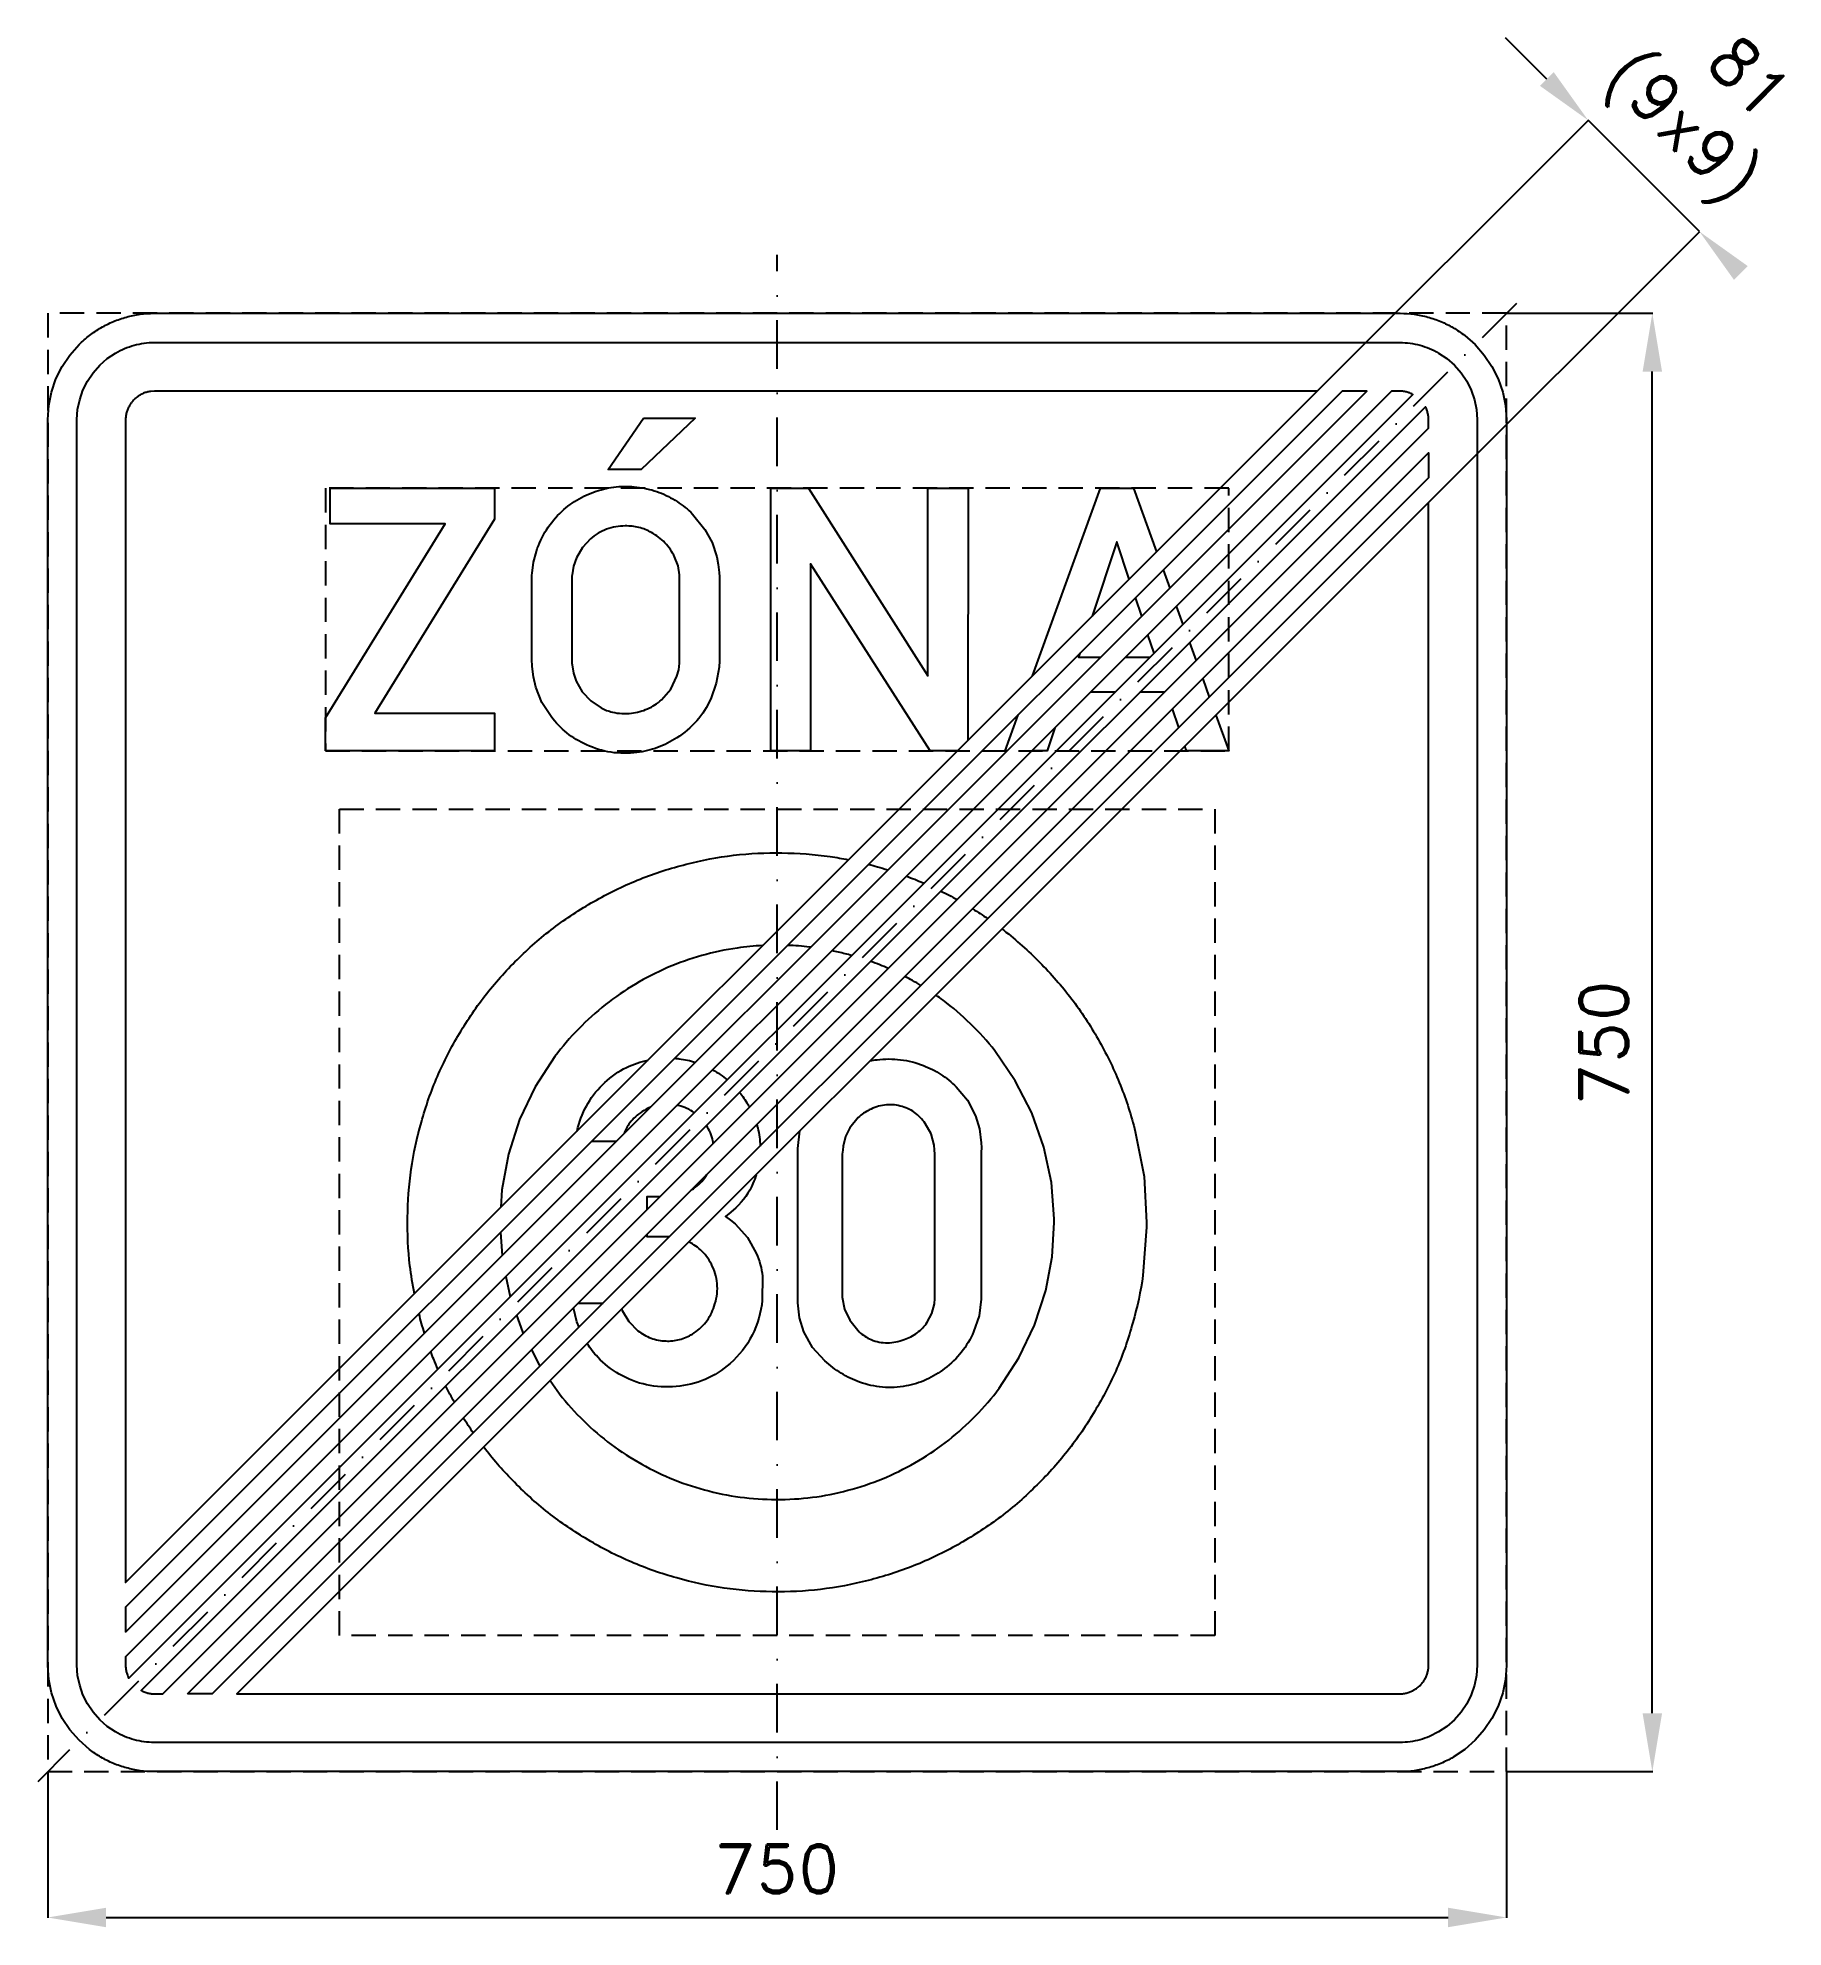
# Model space of a CAD drawing. Header units: millimetres. Extents: x -380 to 517, y -455 to 517.
import ezdxf

# ---------------------------------------------------------------- set-up
doc = ezdxf.new("R2010")
doc.units = ezdxf.units.MM
doc.header["$LTSCALE"] = 5
doc.linetypes.add('ČERCHOVANÁX2', pattern=[2, 1, -0.5, 0, -0.5])
doc.linetypes.add('ČÁRKOVANÁX2', pattern=[1.5, 1, -0.5])
doc.layers.add('Kóty', color=2, linetype='Continuous')
doc.layers.add('Značka', color=7, linetype='Continuous')
doc.styles.get("Standard").update_dxf_attribs({"font": 'romand.shx', "height": 25})
doc.dimstyles.get("Standard").update_dxf_attribs({"dimtxt": 25, "dimasz": 30, "dimexe": 0.18, "dimexo": 0.0625, "dimgap": 12.5, "dimtad": 1, "dimdec": 0, "dimzin": 0, "dimdsep": 46, "dimtxsty": 'Standard', "dimcen": 0.09, "dimadec": 0, "dimazin": 0, "dimtfac": 1, "dimtdec": 0, "dimtofl": 0, "dimtmove": 0, "dimatfit": 3, "dimfxl": 1, "dimtolj": 1, "dimtzin": 0, "dimarcsym": 0})

msp = doc.modelspace()

# ---------------------------------------------------------------- texts
at = {"layer": 'Kóty', "insert": (460.98, 553.24), "char_height": 25, "attachment_point": 1, "rotation": 315.08199}
msp.add_mtext_dynamic_manual_height_columns('\\pi46.30769;81\\P\\pi15.35531;(9x9)', width=125.9487, gutter_width=125, heights=[0], dxfattribs=at)

# ---------------------------------------------------------------- blocks, each defined once
blk = doc.blocks.new('*D0')
at = {"layer": 'Defpoints', "color": 0, "transparency": 16777216}
for p in [(-375, -375), (375, -375), (375, -450)]:
    blk.add_point(p, dxfattribs=at)
at = {"layer": 'Kóty', "color": 0, "lineweight": -2, "transparency": 16777216}
for p, q in [((-375, -375.0625), (-375, -450.18)), ((375, -375.0625), (375, -450.18)), ((-345, -450), (345, -450))]:
    blk.add_line(p, q, dxfattribs=at)
at = {"layer": 'Kóty', "color": 0, "transparency": 16777216}
for points in [[(-345, -445), (-345, -455), (-375, -450)], [(345, -445), (345, -455), (375, -450)]]:
    blk.add_solid(points, dxfattribs=at)
at = {"layer": 'Kóty', "color": 0, "transparency": 16777216, "insert": (0, -425), "char_height": 25, "attachment_point": 5}
blk.add_mtext('\\A1;750', dxfattribs=at)
blk = doc.blocks.new('*D1')
at = {"layer": 'Defpoints', "color": 0, "transparency": 16777216}
for p in [(375, 375), (450, 375), (375, -375)]:
    blk.add_point(p, dxfattribs=at)
at = {"layer": 'Kóty', "color": 0, "lineweight": -2, "transparency": 16777216}
for p, q in [((375.0625, 375), (450.18, 375)), ((450, -345), (450, 345)), ((375.0625, -375), (450.18, -375))]:
    blk.add_line(p, q, dxfattribs=at)
at = {"layer": 'Kóty', "color": 0, "transparency": 16777216}
for points in [[(445, 345), (455, 345), (450, 375)], [(445, -345), (455, -345), (450, -375)]]:
    blk.add_solid(points, dxfattribs=at)
at = {"layer": 'Kóty', "color": 0, "transparency": 16777216, "insert": (425, 0), "char_height": 25, "attachment_point": 5, "rotation": 90}
blk.add_mtext('\\A1;750', dxfattribs=at)

# ---------------------------------------------------------------- dimensions: what is measured, and where the dimension line sits
at = {"layer": 'Kóty'}
dim = msp.add_linear_dim(base=(450, 375), p1=(375, -375), p2=(375, 375), angle=90, dimstyle='Standard', dxfattribs=at)
dim.commit()
dim.dimension.update_dxf_attribs({"geometry": '*D1', "text_midpoint": (425, 0)})
dim = msp.add_linear_dim(base=(375, -450), p1=(-375, -375), p2=(375, -375), dimstyle='Standard', dxfattribs=at)
dim.commit()
dim.dimension.update_dxf_attribs({"geometry": '*D0', "text_midpoint": (0, -425)})

# ---------------------------------------------------------------- linework, layer by layer
at = {"color": 3}
msp.add_lwpolyline([(-68.72, 321.16), (-42.2, 321.16), (-69.93, 294.64), (-86.8, 294.64), (-68.72, 321.16)], dxfattribs=at)
at = {"layer": 'Kóty'}
for p, q in [((395.78, 495.49), (374.57, 516.7)), ((270.8, 328.07), (417.12, 474.4)), ((328.07, 270.8), (474.4, 417.12))]:
    msp.add_line(p, q, dxfattribs=at)
msp.add_lwpolyline([(474.27, 417), (417, 474.27)], dxfattribs=at)
for points in [[(399.32, 499.02), (392.25, 491.95), (417, 474.27)], [(499.02, 399.32), (491.95, 392.25), (474.27, 417)]]:
    msp.add_solid(points, dxfattribs=at)
at = {"layer": 'Značka', "color": 6, "linetype": 'ČERCHOVANÁX2', "ltscale": 5}
msp.add_line((380.17, 380.11), (-380.11, -380.17), dxfattribs=at)
msp.add_lwpolyline([(0, -405), (0, 405)], dxfattribs=at)
at = {"layer": 'Značka', "color": 3}
for points in [[(-320, -375), (-320.22, -375), (-320.43, -375, -0.032177), (-327.53, -374.5, -0.035432), (-334.51, -373.05, -0.036231), (-341.26, -370.77, -0.034387), (-347.62, -367.56, -0.03373), (-353.55, -363.61), (-358.89, -358.89), (-363.61, -353.55), (-367.56, -347.62), (-370.75, -341.26), (-373.05, -334.51), (-374.52, -327.53), (-375, -320.43), (-375, -320.22), (-375, -320), (-375, 320), (-375, 320.22), (-375, 320.43), (-374.5, 327.53), (-373.05, 334.51), (-370.77, 341.26), (-367.56, 347.62), (-363.61, 353.55), (-358.89, 358.89, -0.03416), (-353.55, 363.61, -0.034204), (-347.62, 367.56, -0.03407), (-341.26, 370.75, -0.033398), (-334.51, 373.05, -0.034117), (-327.53, 374.53, -0.036743), (-320.43, 375), (-320.22, 375), (-320, 375), (320, 375), (320.22, 375), (320.43, 375, -0.032185), (327.53, 374.5, -0.035434), (334.51, 373.05, -0.036239), (341.26, 370.77, -0.034384), (347.62, 367.56, -0.033737), (353.55, 363.61), (358.89, 358.89), (363.61, 353.55), (367.56, 347.62), (370.75, 341.26), (373.05, 334.51), (374.52, 327.53), (375, 320.43), (375, 320.22), (375, 320), (375, -320), (375, -320.22), (375, -320.43), (374.5, -327.53), (373.05, -334.51), (370.77, -341.26), (367.56, -347.62), (363.61, -353.55), (358.89, -358.89), (353.55, -363.61), (347.62, -367.56, -0.034074), (341.26, -370.75, -0.033398), (334.51, -373.05, -0.034121), (327.53, -374.52, -0.036746), (320.43, -375), (320.22, -375), (320, -375), (-320, -375)], [(-320, -360), (-320.16, -360), (-320.31, -360, -0.032185), (-325.48, -359.64, -0.035458), (-330.55, -358.58, -0.036282), (-335.46, -356.92, -0.03438), (-340.09, -354.59), (-344.4, -351.71), (-348.28, -348.28), (-351.72, -344.4), (-354.59, -340.09), (-356.91, -335.46), (-358.58, -330.56), (-359.65, -325.48), (-360, -320.31), (-360, -320.16), (-360, -320), (-360, 320), (-360, 320.16), (-360, 320.31), (-359.64, 325.48), (-358.58, 330.55), (-356.92, 335.46), (-354.59, 340.09), (-351.71, 344.4), (-348.28, 348.28), (-344.4, 351.72), (-340.09, 354.59, -0.034054), (-335.46, 356.91, -0.033397), (-330.55, 358.58, -0.034162), (-325.48, 359.65, -0.036746), (-320.31, 360), (-320.16, 360), (-320, 360), (320, 360), (320.16, 360), (320.31, 360, -0.032185), (325.48, 359.64, -0.035458), (330.55, 358.58, -0.036271), (335.46, 356.92, -0.034372), (340.09, 354.59), (344.4, 351.71), (348.28, 348.28), (351.72, 344.4), (354.59, 340.09), (356.91, 335.46), (358.58, 330.55), (359.65, 325.48), (360, 320.31), (360, 320.16), (360, 320), (360, -320), (360, -320.16), (360, -320.31), (359.64, -325.48), (358.58, -330.56), (356.92, -335.46), (354.59, -340.09), (351.71, -344.4), (348.28, -348.28), (344.4, -351.72), (340.09, -354.59), (335.46, -356.91, -0.033409), (330.55, -358.58, -0.034162), (325.48, -359.65, -0.036752), (320.31, -360), (320.16, -360), (320, -360), (-320, -360)], [(-126.11, 239.14), (-126.05, 240.26), (-125.98, 241.38), (-125.22, 247), (-123.77, 252.52, -0.066316), (-118.58, 263.68, -0.068478), (-110.61, 273.09, -0.061906), (-101.84, 279.65, -0.059925), (-91.76, 283.9, -0.057361), (-81.36, 285.89, -0.057578), (-70.77, 285.46, -0.056928), (-60.65, 282.91, -0.057441), (-51.38, 278.14, -0.055444), (-43.53, 271.79), (-37.22, 263.89), (-33.47, 257.1), (-31.04, 249.77), (-30.27, 245.77), (-29.79, 241.72), (-29.73, 241.05), (-29.66, 240.38), (-29.66, 195.17), (-29.76, 194.13), (-29.86, 193.09), (-31.32, 184.71), (-34.15, 176.68, -0.078747), (-41.35, 165.39, -0.073081), (-51.63, 156.69, -0.060083), (-61.41, 151.7, -0.059823), (-72.08, 149.17, -0.071111), (-85.36, 149.26, -0.074187), (-98.05, 153.12, -0.066062), (-108.04, 159.2, -0.061724), (-116.19, 167.62), (-120.89, 174.83), (-124.02, 182.77), (-125.21, 188.03), (-125.88, 193.4), (-126, 194.64), (-126.11, 195.89), (-126.11, 239.14)], [(-105.55, 239.06), (-105.55, 195.87), (-105.49, 195.06), (-105.42, 194.24), (-104.69, 189.98), (-103.3, 185.89), (-100.14, 180.32), (-95.7, 175.65), (-90.51, 172.09, 0.064258), (-84.65, 169.91, 0.050477), (-79.81, 169.19, 0.044574), (-74.89, 169.39, 0.073926), (-66.59, 171.6, 0.084947), (-59.42, 176.24), (-54.64, 181.77), (-51.5, 188.41), (-50.56, 191.73), (-50.14, 195.13), (-50.12, 195.56), (-50.11, 196), (-50.11, 238.96), (-50.1, 239.73), (-50.11, 240.49), (-50.87, 245.2), (-52.67, 249.69, 0.076987), (-57.67, 256.95, 0.083771), (-64.62, 262.25, 0.069846), (-71.09, 264.86, 0.066683), (-78.07, 265.64, 0.088539), (-87.67, 263.95, 0.098173), (-95.94, 258.98), (-100.06, 254.52), (-103.07, 249.23), (-104.66, 244.98), (-105.45, 240.56), (-105.5, 239.81), (-105.55, 239.06)], [(-186.47, -129.2, -0.020102), (-188.76, -114.84, -0.034381), (-189.98, -90.01, -0.034401), (-188.12, -65.23, -0.03442), (-182.87, -40.93, -0.034419), (-174.65, -17.47, -0.034434), (-163.29, 4.65, -0.034445), (-149.27, 25.18, -0.034421), (-132.58, 43.6, -0.034437), (-113.73, 59.8, -0.034439), (-92.84, 73.27, -0.034412), (-70.44, 84.05, -0.0344), (-46.77, 91.65, -0.034417), (-22.34, 96.26, -0.034414), (2.49, 97.48, -0.034417), (27.28, 95.62, -0.013248), (36.72, 93.99, -0.013248)], [(47.06, 91.61, -0.006471), (51.57, 90.37, -0.00778), (56.97, 88.79)], [(66.47, 85.57, -0.012742), (75.03, 82.14, -0.00079), (75.55, 81.92)], [(84.24, 77.88, -0.013015), (92.56, 73.47, -0.013015)], [(100.56, 68.74, -0.012732), (108.26, 63.72, -0.012732)], [(115.64, 58.36, -0.00358), (117.68, 56.77, -0.03442), (136.1, 40.08, -0.034411), (152.31, 21.23, -0.034517), (165.77, 0.34, -0.034377), (176.54, -22.06, -0.034055), (184.15, -45.73), (188.65, -68.95), (190, -92.5)], [(-7.44, 49.84, 0.024137), (-20.46, 48.59, 0.034401), (-38.68, 44.65, 0.034417), (-56.28, 38.48, 0.034406), (-72.86, 29.97, 0.034444), (-88.26, 19.46, 0.034423), (-102.07, 6.93, 0.034436), (-114.23, -7.2), (-124.33, -22.87), (-132.41, -39.67), (-138.12, -57.42), (-141.57, -75.74), (-142.01, -84.74)], [(17.2, 49.02, 0.000818), (16.76, 49.07, 0.021026), (5.39, 49.94, 0.021026)], [(38.39, 44.75, 0.006307), (35.08, 45.62, 0.013141), (28.14, 47.23, 0.013141)], [(57.18, 38.09, 0.00869), (52.83, 39.91, 0.00938), (48.07, 41.71)], [(73.91, 29.37, 0.009117), (69.63, 31.83, 0.008115), (65.77, 33.95)], [(142.5, -92.5), (142.5, -91.57), (142.49, -90.63), (141.07, -72.06), (137.15, -53.82), (131.03, -36.21), (122.47, -19.64), (111.95, -4.24, 0.034437), (99.44, 9.57, 0.034572), (85.3, 21.73, 0.008318), (81.64, 24.37, 0.008318)], [(-102.82, -45.55), (-102.42, -43.75, -0.070947), (-97.21, -31.21, -0.07659), (-88.56, -20.65, -0.078996), (-77.4, -12.81, -0.065106), (-66.36, -9.08)], [(-52.67, -8.12, -0.013087), (-50.3, -8.37, -0.046707), (-42.04, -10.22)], [(47.89, -9.38, -0.019271), (51.38, -8.87, -0.062018), (63.49, -8.86, -0.064514), (75.19, -11.85, -0.05545), (84.24, -16.38, -0.05544), (92.08, -22.78), (97.83, -29.7), (102, -37.65), (104.13, -44.49), (104.98, -51.56), (105.02, -54.04), (104.98, -56.51), (104.98, -128.97), (104.99, -130.46), (104.98, -131.95), (103.86, -140.57), (101.01, -148.84, -0.066712), (94.82, -159.24, -0.065918), (86.12, -167.68, -0.061041), (76.75, -173.39, -0.064128), (66.28, -176.61, -0.069652), (54.22, -177.25, -0.067447), (42.45, -174.64, -0.056834), (32.95, -170.14, -0.049646), (24.57, -163.71), (18.24, -156.85), (13.66, -148.84), (11.46, -141.55), (10.69, -133.94), (10.65, -131.45), (10.69, -128.97), (10.69, -57.52)], [(-33.16, -14.07, -0.050054), (-25.59, -19.23)], [(-19.28, -25.64, -0.040604), (-15.1, -31.78, -0.010075), (-14.21, -33.3, -0.010075)], [(-65.14, -33.32, 0.053398), (-69.39, -35.56, 0.096252), (-75.73, -41.39, 0.073219), (-78.67, -46.85, 0.073219)], [(-42.49, -36.12, 0.000444), (-42.52, -36.1, 0.097645), (-50.64, -32.48, 0.008273), (-51.38, -32.29, 0.008273)], [(33.51, -57.52), (33.51, -128.97), (33.5, -129.97), (33.51, -130.96), (34.67, -137.12), (37.48, -142.88), (42.19, -148.8, 0.094534), (48.4, -152.8, 0.108428), (56.72, -154.44, 0.087557), (65.27, -152.8, 0.07814), (72.03, -149.29, 0.088123), (77.19, -143.86), (79.61, -139.34), (80.86, -134.37), (81.09, -131.68), (81.15, -128.97), (81.15, -57.52), (80.99, -55.17), (80.74, -52.83), (79.17, -46.98), (76.2, -41.64, 0.08811), (70.56, -35.96, 0.097846), (63.3, -32.7, 0.099853), (55.21, -32.19, 0.088275), (47.42, -34.68, 0.074096), (41.68, -38.57), (37.39, -43.92), (35.25, -48.42), (34.03, -53.24), (33.73, -55.38), (33.51, -57.52)], [(-32.82, -51.91, 0.015437), (-33.06, -50.53, 0.0965), (-36.31, -42.68)], [(-10.45, -42.27, -0.010311), (-9.98, -44.01, -0.055851), (-8.74, -53.29, -0.055851)], [(-10.73, -68.01, -0.027933), (-12.4, -72.47, -0.105095), (-21.21, -84.95), (-23.79, -87.3), (-26.5, -89.5), (-23.99, -91.37), (-21.56, -93.33), (-15.26, -100.22), (-10.7, -108.4, -0.07477), (-7.47, -120.21), (-7.6, -132.62, -0.089348), (-12.86, -150.5, -0.101825), (-24.21, -165.03, -0.087328), (-37.03, -173.26, -0.080955), (-51.92, -176.87, -0.079652), (-67.07, -176.07, -0.08266), (-81.13, -170.53, -0.076765), (-92.19, -161.88, -0.048348), (-97.61, -154.88, -0.048348)], [(-44.19, -76.01, 0.031587), (-41.94, -74.39, 0.096174), (-36.05, -67.87)], [(190, -92.5), (190, -93.74), (189.98, -94.99), (188.09, -119.76, -0.035736), (182.87, -144.07, -0.036669), (174.71, -167.56, -0.034776), (163.29, -189.65, -0.034035), (149.27, -210.18, -0.034416), (132.58, -228.6, -0.034587), (113.73, -244.81, -0.034443), (92.84, -258.27, -0.034383), (70.44, -269.05, -0.034412), (46.77, -276.65, -0.034422), (22.34, -281.26, -0.03442), (-2.49, -282.48, -0.034418), (-27.28, -280.62, -0.034422), (-51.57, -275.37, -0.034427), (-75.03, -267.15, -0.034435), (-97.15, -255.79, -0.034416), (-117.68, -241.78, -0.03438), (-136.1, -225.08, -0.031083), (-150.86, -208.13, -0.031083)], [(-116.63, -173.91), (-111.96, -180.76, 0.034372), (-99.44, -194.57, 0.034421), (-85.3, -206.73, 0.034398), (-69.63, -216.83, 0.034415), (-52.83, -224.91, 0.034403), (-35.08, -230.62, 0.034426), (-16.76, -234.07, 0.034416), (1.87, -234.99, 0.034416), (20.46, -233.59, 0.034409), (38.68, -229.65, 0.034414), (56.28, -223.48, 0.0344), (72.86, -214.96, 0.034419), (88.26, -204.46, 0.034401), (102.07, -191.93, 0.034389), (114.23, -177.8), (124.33, -162.13), (132.4, -145.33), (138.12, -127.58), (141.49, -110.16), (142.5, -92.5)], [(-79.89, -137.17), (-79.63, -137.87), (-76.3, -143.56), (-71.56, -148.21, 0.079662), (-64.83, -152.02, 0.083488), (-57.27, -153.49, 0.07874), (-50.13, -152.79, 0.077299), (-43.54, -149.94, 0.09499), (-36.67, -143.84, 0.087514), (-32.35, -135.62, 0.097365), (-30.75, -125.24, 0.104344), (-33.3, -115.12, 0.094785), (-38.66, -107.38, 0.084028), (-45.37, -102.65)], [(-181.31, -149.49, -0.014286), (-184.08, -139.54, -0.014286)], [(-174.42, -168.05, -0.007661), (-176.55, -162.94, -0.005859), (-178.07, -158.98, -0.005859)], [(-165.94, -185.03, -0.013005), (-170.37, -176.73)], [(-156.22, -200.77, -0.012707), (-161.25, -193.07)]]:
    msp.add_lwpolyline(points, format="xyb", dxfattribs=at)
at = {"layer": 'Značka', "color": 6, "linetype": 'ČÁRKOVANÁX2', "ltscale": 2.5}
for points in [[(-375, -375), (375, -375), (375, 375), (-375, 375)], [(-232.22, 150), (232.22, 150), (232.22, 285), (-232.22, 285)]]:
    msp.add_lwpolyline(points, close=True, dxfattribs=at)
at = {"layer": 'Značka', "color": 3}
for points in [[(-335, -320.12, 0.032177), (-334.86, -322.05, 0.035441), (-334.47, -323.96, 0.036268), (-333.85, -325.8, 0.022361), (-333.3, -326.94), (326.94, 333.3, 0.022081), (325.8, 333.84, 0.033375), (323.96, 334.47, 0.034152), (322.05, 334.87, 0.036782), (320.12, 335), (320.06, 335), (320, 335), (315.91, 335), (-335, -315.91), (-335, -320), (-335, -320.06)], [(-320.06, 335), (-320.12, 335), (-322.05, 334.86, 0.035395), (-323.96, 334.47, 0.036252), (-325.8, 333.85, 0.034424), (-327.53, 332.97, 0.033719), (-329.15, 331.89, 0.034079), (-330.61, 330.61, 0.034203), (-331.89, 329.15, 0.03424), (-332.97, 327.53, 0.034036), (-333.84, 325.8, 0.033414), (-334.47, 323.96, 0.034135), (-334.87, 322.05, 0.036746), (-335, 320.12), (-335, 320.06), (-335, 320), (-335, -277.72), (277.72, 335), (-320, 335)], [(335, 320.12, 0.032207), (334.86, 322.05, 0.035399), (334.47, 323.96, 0.036246), (333.85, 325.8, 0.022358), (333.3, 326.94), (-326.94, -333.3, 0.022094), (-325.8, -333.84, 0.033411), (-323.96, -334.47, 0.034127), (-322.05, -334.87, 0.036745), (-320.12, -335), (-320.06, -335), (-320, -335), (-315.91, -335), (335, 315.91), (335, 320), (335, 320.06)], [(320.12, -335, 0.032174), (322.05, -334.86, 0.035445), (323.96, -334.47, 0.036262), (325.8, -333.85, 0.034405), (327.53, -332.97, 0.03371), (329.15, -331.89, 0.034093), (330.61, -330.61, 0.034186), (331.89, -329.15, 0.034242), (332.97, -327.53, 0.034026), (333.84, -325.8, 0.033372), (334.47, -323.96, 0.034144), (334.87, -322.05, 0.03678), (335, -320.12), (335, -320.06), (335, -320), (335, 277.72), (-277.72, -335), (320, -335), (320.06, -335)]]:
    msp.add_lwpolyline(points, format="xyb", close=True, dxfattribs=at)
for points in [[(-335, -303.18), (303.18, 335), (290.45, 335), (-335, -290.45)], [(-303.18, -335), (335, 303.18), (335, 290.45), (-290.45, -335)]]:
    msp.add_lwpolyline(points, close=True, dxfattribs=at)
for points in [[(-232.22, 150), (-232.22, 166.97), (-170.74, 266.73), (-229.79, 266.73), (-229.79, 285), (-145.24, 285), (-145.24, 269.12), (-206.81, 169.38), (-145.24, 169.38), (-145.24, 150), (-232.22, 150)], [(-3.21, 150), (-3.21, 285), (16.16, 285), (77.49, 188.64), (77.49, 285), (98.16, 285), (98.03, 155.3)], [(131.25, 188.52), (166.21, 285.01), (183.27, 285.01), (195.1, 252.38)], [(181.08, 238.36), (174.72, 257.41), (162.02, 219.3)], [(92.72, 150), (78.64, 150), (17.19, 246.23), (17.19, 150), (-3.21, 150)], [(198.49, 243.04), (201.88, 233.7)], [(187.45, 219.27), (184.27, 228.81)], [(205.26, 224.35), (208.65, 215.01)], [(193.82, 200.19), (190.64, 209.73)], [(212.04, 205.67), (215.42, 196.33)], [(155.67, 200.21), (154.96, 198.09), (166.27, 198.09)], [(179, 198.09), (191.73, 198.09)], [(218.81, 186.99), (222.2, 177.65)], [(173.8, 180.16), (161.07, 180.16)], [(199.26, 180.16), (186.53, 180.16)], [(117.29, 150), (124.02, 168.56)], [(206.53, 161.98), (203.34, 171.52)], [(225.58, 168.31), (232.22, 150), (210.54, 150), (209.72, 152.45)], [(142.8, 161.89), (138.89, 150), (130.91, 150)], [(118.18, 150), (117.29, 150)], [(10.69, -57.52), (10.67, -56.03), (10.69, -54.54), (11.76, -45.51)], [(-82.76, -50.94), (-95.48, -50.94)], [(-66.78, -85.87), (-66.78, -79.15), (-60.06, -79.15)], [(-142.24, -97.69), (-141.35, -109.53)], [(-55.44, -99.99), (-55.58, -99.98), (-56.53, -99.93), (-66.78, -99.93), (-66.78, -98.6)], [(-139.48, -120.39), (-137.22, -130.86)], [(-102.19, -134.01), (-89.46, -134.01)], [(-133.95, -140.31), (-130.98, -148.78), (-130.54, -149.63)], [(-101.79, -146.34), (-102.94, -143.6), (-104.62, -136.5), (-104.63, -136.45)], [(-126.22, -158.04), (-122.47, -165.36), (-121.8, -166.34)]]:
    msp.add_lwpolyline(points, dxfattribs=at)
at = {"layer": 'Značka', "color": 6, "linetype": 'ČÁRKOVANÁX2', "ltscale": 2.5}
msp.add_lwpolyline([(-225, -305), (-225, 120), (225, 120), (225, -305), (-225, -305)], dxfattribs=at)

msp.set_redraw_order([(e.dxf.handle, doc.entitydb.next_handle()) for e in msp.query("TEXT MTEXT ATTDEF DIMENSION ARC_DIMENSION")])  # texts and dimensions are drawn at this point

doc.saveas('drawing.dxf')
